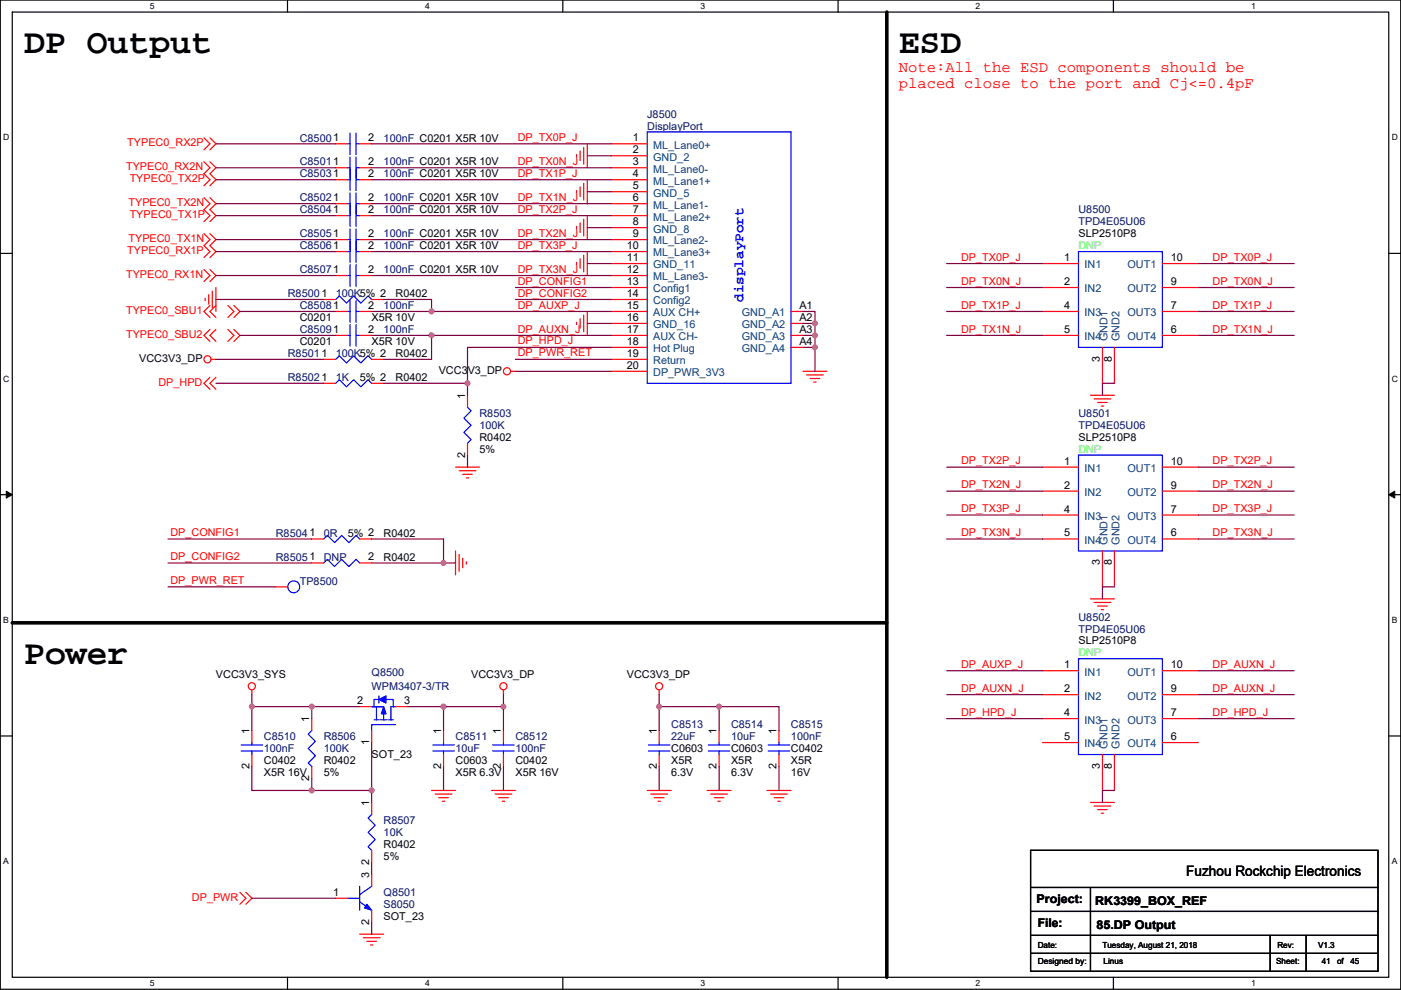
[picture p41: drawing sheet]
<svg xmlns="http://www.w3.org/2000/svg" width="297mm" height="210mm" viewBox="0 0 297 210" stroke-linecap="round" stroke-linejoin="round" font-family="sans-serif">
<defs><g id="words">
<g font-size="7.4">
<text x="5.1" y="11.2">DP Output</text>
<text x="190.6" y="11.2">ESD</text>
<text x="5.1" y="140.8">Power</text>
</g>
<g font-size="3.3" fill="#f00">
<text x="190.6" y="15.4">Note:All the ESD components should be</text>
<text x="190.6" y="18.7">placed close to the port and Cj&lt;=0.4pF</text>
</g>
<text font-size="3" fill="#00f" x="157.6" y="64" transform="rotate(-90 157.6 64)">displayPort</text>
<text font-size="3" x="251.5" y="185.9">Fuzhou Rockchip Electronics</text>
<g font-size="2.5">
<text x="219.8" y="191.6">Project:</text>
<text x="232.2" y="191.9">RK3399_BOX_REF</text>
<text x="220" y="196.7">File:</text>
<text x="232.5" y="197">85.DP Output</text>
</g>
<g font-size="2.3">
<text x="78" y="30">2</text>
<text x="134.2" y="30">1</text>
<text x="78" y="35.1">2</text>
<text x="134.2" y="32.5">2</text>
<text x="134.2" y="35.1">3</text>
<text x="78" y="37.6">2</text>
<text x="134.2" y="37.6">4</text>
<text x="134.2" y="40.1">5</text>
<text x="78" y="45.2">2</text>
<text x="78" y="42.7">2</text>
<text x="134.2" y="42.7">6</text>
<text x="134.2" y="45.2">7</text>
<text x="134.2" y="47.8">8</text>
<text x="78" y="52.8">2</text>
<text x="78" y="50.3">2</text>
<text x="132.9" y="52.8">10</text>
<text x="134.2" y="50.3">9</text>
<text x="228.7" y="50.3">SLP2510P8</text>
<text x="78" y="57.9">2</text>
<text x="132.9" y="55.4">11</text>
<text x="132.9" y="57.9">12</text>
<text x="225.6" y="55.4">1</text>
<text x="248.2" y="55.4">10</text>
<text x="78" y="65.5">2</text>
<text x="83.9" y="63">R0402</text>
<text x="132.9" y="60.5">13</text>
<text x="132.9" y="63">14</text>
<text x="132.9" y="65.5">15</text>
<text x="169.5" y="65.5">A1</text>
<text x="225.6" y="60.5">2</text>
<text x="225.6" y="65.5">4</text>
<text x="248.2" y="65.5">7</text>
<text x="248.2" y="60.5">9</text>
<text x="63.6" y="68.1">C0201</text>
<text x="78" y="70.6">2</text>
<text x="78.8" y="68.1">X5R 10V</text>
<text x="132.9" y="68.1">16</text>
<text x="132.9" y="70.6">17</text>
<text x="169.5" y="68.1">A2</text>
<text x="169.5" y="70.6">A3</text>
<text x="225.6" y="70.6">5</text>
<text x="248.2" y="70.6">6</text>
<text x="29.5" y="76.8">VCC3V3_DP</text>
<text x="63.6" y="73.2">C0201</text>
<text x="78.8" y="73.2">X5R 10V</text>
<text x="83.9" y="75.7">R0402</text>
<text x="132.9" y="73.2">18</text>
<text x="132.9" y="75.7">19</text>
<text x="169.5" y="73.2">A4</text>
<text x="233.2" y="76.8" transform="rotate(-90 233.2 76.8)">3</text>
<text x="235.8" y="76.8" transform="rotate(-90 235.8 76.8)">8</text>
<text x="76.3" y="80.8">5% 2</text>
<text x="83.9" y="80.8">R0402</text>
<text x="93" y="79.3">VCC3V3_DP</text>
<text x="132.9" y="78.2">20</text>
<text x="98.6" y="84.6" transform="rotate(-90 98.6 84.6)">1</text>
<text x="101.7" y="93.5">R0402</text>
<text x="228.7" y="93.5">SLP2510P8</text>
<text x="98.6" y="97.1" transform="rotate(-90 98.6 97.1)">2</text>
<text x="101.7" y="96.1">5%</text>
<text x="225.6" y="98.6">1</text>
<text x="248.2" y="98.6">10</text>
<text x="225.6" y="103.6">2</text>
<text x="248.2" y="103.6">9</text>
<text x="73.7" y="113.8">5% 2</text>
<text x="81.3" y="113.8">R0402</text>
<text x="225.6" y="108.7">4</text>
<text x="225.6" y="113.8">5</text>
<text x="248.2" y="113.8">6</text>
<text x="248.2" y="108.7">7</text>
<text x="78" y="118.9">2</text>
<text x="81.3" y="118.9">R0402</text>
<text x="233.2" y="119.9" transform="rotate(-90 233.2 119.9)">3</text>
<text x="235.8" y="119.9" transform="rotate(-90 235.8 119.9)">8</text>
<text x="228.7" y="136.7">SLP2510P8</text>
<text x="45.8" y="143.8">VCC3V3_SYS</text>
<text x="99.9" y="143.8">VCC3V3_DP</text>
<text x="132.9" y="143.8">VCC3V3_DP</text>
<text x="225.6" y="141.7">1</text>
<text x="248.2" y="141.7">10</text>
<text x="75.8" y="149.4">2</text>
<text x="85.7" y="149.4">3</text>
<text x="225.6" y="146.8">2</text>
<text x="248.2" y="146.8">9</text>
<text x="52.9" y="155.7" transform="rotate(-90 52.9 155.7)">1</text>
<text x="65.6" y="153.2" transform="rotate(-90 65.6 153.2)">1</text>
<text x="93.5" y="155.7" transform="rotate(-90 93.5 155.7)">1</text>
<text x="106.2" y="155.7" transform="rotate(-90 106.2 155.7)">1</text>
<text x="139.2" y="155.7" transform="rotate(-90 139.2 155.7)">1</text>
<text x="151.9" y="155.7" transform="rotate(-90 151.9 155.7)">1</text>
<text x="164.6" y="155.7" transform="rotate(-90 164.6 155.7)">1</text>
<text x="225.6" y="151.9">4</text>
<text x="248.2" y="151.9">7</text>
<text x="78.3" y="158" transform="rotate(-90 78.3 158)">1</text>
<text x="78.8" y="160.8">SOT_23</text>
<text x="142.3" y="159.6">C0603</text>
<text x="155" y="159.6">C0603</text>
<text x="167.7" y="159.6">C0402</text>
<text x="225.6" y="157">5</text>
<text x="248.2" y="157">6</text>
<text x="52.9" y="163.1" transform="rotate(-90 52.9 163.1)">2</text>
<text x="55.9" y="162.1">C0402</text>
<text x="55.9" y="164.6">X5R 16V</text>
<text x="65.6" y="165.7" transform="rotate(-90 65.6 165.7)">2</text>
<text x="68.6" y="162.1">R0402</text>
<text x="68.6" y="164.6">5%</text>
<text x="93.5" y="163.1" transform="rotate(-90 93.5 163.1)">2</text>
<text x="96.6" y="162.1">C0603</text>
<text x="96.6" y="164.6">X5R 6.3V</text>
<text x="106.2" y="163.1" transform="rotate(-90 106.2 163.1)">2</text>
<text x="109.3" y="162.1">C0402</text>
<text x="109.3" y="164.6">X5R 16V</text>
<text x="139.2" y="163.1" transform="rotate(-90 139.2 163.1)">2</text>
<text x="142.3" y="162.1">X5R</text>
<text x="142.3" y="164.6">6.3V</text>
<text x="151.9" y="163.1" transform="rotate(-90 151.9 163.1)">2</text>
<text x="155" y="162.1">X5R</text>
<text x="155" y="164.6">6.3V</text>
<text x="164.6" y="163.1" transform="rotate(-90 164.6 163.1)">2</text>
<text x="167.7" y="162.1">X5R</text>
<text x="167.7" y="164.6">16V</text>
<text x="233.2" y="163.1" transform="rotate(-90 233.2 163.1)">3</text>
<text x="235.8" y="163.1" transform="rotate(-90 235.8 163.1)">8</text>
<text x="78.3" y="171" transform="rotate(-90 78.3 171)">1</text>
<text x="81.3" y="179.9">R0402</text>
<text x="78.3" y="183.4" transform="rotate(-90 78.3 183.4)">2</text>
<text x="81.3" y="182.4">5%</text>
<text x="70.7" y="190">1</text>
<text x="78.3" y="186.2" transform="rotate(-90 78.3 186.2)">3</text>
<text x="78.3" y="196.1" transform="rotate(-90 78.3 196.1)">2</text>
<text x="81.3" y="195.1">SOT_23</text>
</g>
<g font-size="2.3" fill="#f00">
<text x="109.8" y="29.9">DP_TX0P_J</text>
<text x="27" y="31">TYPEC0_RX2P</text>
<text x="109.8" y="35">DP_TX0N_J</text>
<text x="26.7" y="36.1">TYPEC0_RX2N</text>
<text x="27.5" y="38.7">TYPEC0_TX2P</text>
<text x="109.8" y="37.5">DP_TX1P_J</text>
<text x="27.2" y="43.7">TYPEC0_TX2N</text>
<text x="27.5" y="46.3">TYPEC0_TX1P</text>
<text x="109.8" y="45.1">DP_TX2P_J</text>
<text x="109.8" y="42.6">DP_TX1N_J</text>
<text x="27" y="53.9">TYPEC0_RX1P</text>
<text x="27.2" y="51.4">TYPEC0_TX1N</text>
<text x="109.8" y="50.2">DP_TX2N_J</text>
<text x="109.8" y="52.7">DP_TX3P_J</text>
<text x="26.7" y="59">TYPEC0_RX1N</text>
<text x="109.8" y="57.8">DP_TX3N_J</text>
<text x="203.8" y="55.3">DP_TX0P_J</text>
<text x="257.1" y="55.3">DP_TX0P_J</text>
<text x="109.8" y="65.4">DP_AUXP_J</text>
<text x="109.8" y="60.4">DP_CONFIG1</text>
<text x="109.8" y="62.9">DP_CONFIG2</text>
<text x="203.8" y="60.4">DP_TX0N_J</text>
<text x="203.8" y="65.4">DP_TX1P_J</text>
<text x="257.1" y="65.4">DP_TX1P_J</text>
<text x="257.1" y="60.4">DP_TX0N_J</text>
<text x="26.7" y="66.6">TYPEC0_SBU1</text>
<text x="26.7" y="71.7">TYPEC0_SBU2</text>
<text x="109.8" y="70.5">DP_AUXN_J</text>
<text x="203.8" y="70.5">DP_TX1N_J</text>
<text x="257.1" y="70.5">DP_TX1N_J</text>
<text x="109.8" y="73.1">DP_HPD_J</text>
<text x="109.8" y="75.6">DP_PWR_RET</text>
<text x="33.6" y="81.8">DP_HPD</text>
<text x="203.8" y="98.5">DP_TX2P_J</text>
<text x="257.1" y="98.5">DP_TX2P_J</text>
<text x="203.8" y="103.5">DP_TX2N_J</text>
<text x="257.1" y="103.5">DP_TX2N_J</text>
<text x="36.1" y="113.7">DP_CONFIG1</text>
<text x="203.8" y="113.7">DP_TX3N_J</text>
<text x="203.8" y="108.6">DP_TX3P_J</text>
<text x="257.1" y="113.7">DP_TX3N_J</text>
<text x="257.1" y="108.6">DP_TX3P_J</text>
<text x="36.1" y="118.8">DP_CONFIG2</text>
<text x="36.1" y="123.9">DP_PWR_RET</text>
<text x="203.8" y="141.6">DP_AUXP_J</text>
<text x="257.1" y="141.6">DP_AUXN_J</text>
<text x="203.8" y="146.7">DP_AUXN_J</text>
<text x="257.1" y="146.7">DP_AUXN_J</text>
<text x="203.8" y="151.8">DP_HPD_J</text>
<text x="257.1" y="151.8">DP_HPD_J</text>
<text x="40.7" y="191.1">DP_PWR</text>
</g>
<g font-size="2.3" fill="#000080">
<text x="137.2" y="24.9">J8500</text>
<text x="137.2" y="27.5">DisplayPort</text>
<text x="63.6" y="30">C85001</text>
<text x="63.6" y="35.1">C85011</text>
<text x="81.3" y="30">100nF C0201 X5R 10V</text>
<text x="81.3" y="35.1">100nF C0201 X5R 10V</text>
<text x="63.6" y="37.6">C85031</text>
<text x="81.3" y="37.6">100nF C0201 X5R 10V</text>
<text x="63.6" y="45.3">C85041</text>
<text x="63.6" y="42.7">C85021</text>
<text x="81.3" y="45.3">100nF C0201 X5R 10V</text>
<text x="81.3" y="42.7">100nF C0201 X5R 10V</text>
<text x="228.7" y="45.3">U8500</text>
<text x="228.7" y="47.8">TPD4E05U06</text>
<text x="63.6" y="52.9">C85061</text>
<text x="63.6" y="50.3">C85051</text>
<text x="81.3" y="52.9">100nF C0201 X5R 10V</text>
<text x="81.3" y="50.3">100nF C0201 X5R 10V</text>
<text x="63.6" y="58">C85071</text>
<text x="81.3" y="58">100nF C0201 X5R 10V</text>
<text x="61" y="63">R85001</text>
<text x="63.6" y="65.6">C85081</text>
<text x="71.2" y="63">100K5% 2</text>
<text x="81.3" y="65.6">100nF</text>
<text x="63.6" y="70.7">C85091</text>
<text x="81.3" y="70.7">100nF</text>
<text x="61" y="75.7">R85011</text>
<text x="71.2" y="75.7">100K5% 2</text>
<text x="61" y="80.8">R85021</text>
<text x="71.2" y="80.8">1K</text>
<text x="101.7" y="88.4">R8503</text>
<text x="228.7" y="88.4">U8501</text>
<text x="101.7" y="91">100K</text>
<text x="228.7" y="91">TPD4E05U06</text>
<text x="58.5" y="113.8">R85041</text>
<text x="68.6" y="113.8">0R</text>
<text x="58.5" y="118.9">R85051</text>
<text x="68.6" y="118.9">DNP</text>
<text x="63.6" y="124">TP8500</text>
<text x="228.7" y="131.6">U8502</text>
<text x="228.7" y="134.2">TPD4E05U06</text>
<text x="78.8" y="143.3">Q8500</text>
<text x="78.8" y="146.3">WPM3407-3/TR</text>
<text x="142.3" y="154.5">C8513</text>
<text x="155" y="154.5">C8514</text>
<text x="167.7" y="154.5">C8515</text>
<text x="55.9" y="157">C8510</text>
<text x="55.9" y="159.6">100nF</text>
<text x="68.6" y="157">R8506</text>
<text x="68.6" y="159.6">100K</text>
<text x="96.6" y="157">C8511</text>
<text x="96.6" y="159.6">10uF</text>
<text x="109.3" y="157">C8512</text>
<text x="109.3" y="159.6">100nF</text>
<text x="142.3" y="157">22uF</text>
<text x="155" y="157">10uF</text>
<text x="167.7" y="157">100nF</text>
<text x="81.3" y="174.8">R8507</text>
<text x="81.3" y="177.3">10K</text>
<text x="81.3" y="190">Q8501</text>
<text x="81.3" y="192.6">S8050</text>
</g>
<g font-size="2.3" fill="#004080">
<text x="138.5" y="31.5">ML_Lane0+</text>
<text x="138.5" y="34.1">GND_2</text>
<text x="138.5" y="36.6">ML_Lane0-</text>
<text x="138.5" y="39.2">ML_Lane1+</text>
<text x="138.5" y="41.7">GND_5</text>
<text x="138.5" y="44.2">ML_Lane1-</text>
<text x="138.5" y="46.8">ML_Lane2+</text>
<text x="138.5" y="49.3">GND_8</text>
<text x="138.5" y="51.9">ML_Lane2-</text>
<text x="138.5" y="54.4">ML_Lane3+</text>
<text x="138.5" y="56.9">GND_11</text>
<text x="138.5" y="59.5">ML_Lane3-</text>
<text x="229.9" y="56.9">IN1</text>
<text x="239.1" y="56.9">OUT1</text>
<text x="138.5" y="62">Config1</text>
<text x="138.5" y="64.6">Config2</text>
<text x="229.9" y="62">IN2</text>
<text x="239.1" y="62">OUT2</text>
<text x="138.5" y="67.1">AUX CH+</text>
<text x="138.5" y="69.6">GND_16</text>
<text x="157.3" y="67.1">GND_A1</text>
<text x="157.3" y="69.6">GND_A2</text>
<text x="229.9" y="67.1">IN3</text>
<text x="239.1" y="67.1">OUT3</text>
<text x="138.5" y="72.2">AUX CH-</text>
<text x="138.5" y="74.7">Hot Plug</text>
<text x="138.5" y="77.3">Return</text>
<text x="157.3" y="72.2">GND_A3</text>
<text x="157.3" y="74.7">GND_A4</text>
<text x="229.9" y="72.2">IN4</text>
<text x="234.8" y="72.4" transform="rotate(-90 234.8 72.4)">GND1</text>
<text x="237.3" y="72.4" transform="rotate(-90 237.3 72.4)">GND2</text>
<text x="239.1" y="72.2">OUT4</text>
<text x="138.5" y="79.8">DP_PWR_3V3</text>
<text x="229.9" y="100.1">IN1</text>
<text x="239.1" y="100.1">OUT1</text>
<text x="229.9" y="105.2">IN2</text>
<text x="239.1" y="105.2">OUT2</text>
<text x="229.9" y="110.3">IN3</text>
<text x="239.1" y="110.3">OUT3</text>
<text x="229.9" y="115.4">IN4</text>
<text x="234.8" y="115.6" transform="rotate(-90 234.8 115.6)">GND1</text>
<text x="237.3" y="115.6" transform="rotate(-90 237.3 115.6)">GND2</text>
<text x="239.1" y="115.4">OUT4</text>
<text x="229.9" y="143.3">IN1</text>
<text x="239.1" y="143.3">OUT1</text>
<text x="229.9" y="148.4">IN2</text>
<text x="239.1" y="148.4">OUT2</text>
<text x="229.9" y="153.5">IN3</text>
<text x="239.1" y="153.5">OUT3</text>
<text x="229.9" y="158.5">IN4</text>
<text x="234.8" y="158.8" transform="rotate(-90 234.8 158.8)">GND1</text>
<text x="237.3" y="158.8" transform="rotate(-90 237.3 158.8)">GND2</text>
<text x="239.1" y="158.5">OUT4</text>
</g>
<g font-size="2.3" fill="#0f0">
<text x="228.7" y="52.9">DNP</text>
<text x="228.7" y="96.1">DNP</text>
<text x="228.7" y="139.2">DNP</text>
</g>
<g font-size="1.8">
<text x="31.8" y="1.9">5</text>
<text x="90.1" y="1.9">4</text>
<text x="148.5" y="1.9">3</text>
<text x="206.9" y="1.9">2</text>
<text x="265.2" y="1.9">1</text>
<text x=".7" y="29.8">D</text>
<text x="295.1" y="29.8">D</text>
<text x=".7" y="81">C</text>
<text x="295.1" y="81">C</text>
<text x=".7" y="132.1">B</text>
<text x="295.1" y="132.1">B</text>
<text x=".7" y="183.3">A</text>
<text x="295.1" y="183.3">A</text>
<text x="220" y="201">Date:</text>
<text x="233.7" y="201">Tuesday, August 21, 2018</text>
<text x="270.8" y="201">Rev:</text>
<text x="279.5" y="201">V1.3</text>
<text x="31.8" y="209.2">5</text>
<text x="90.1" y="209.2">4</text>
<text x="148.5" y="209.2">3</text>
<text x="206.9" y="209.2">2</text>
<text x="220" y="204.6">Designed by:</text>
<text x="234" y="204.6">Linus</text>
<text x="265.2" y="209.2">1</text>
<text x="270.6" y="204.6">Sheet:</text>
<text x="280.2" y="204.6">41</text>
<text x="283.5" y="204.6">of</text>
<text x="286.3" y="204.6">45</text>
</g>
</g></defs>
<path d="M.1 0h296.9v209.8h-296.9zM2.6 2.6h291.8v204.7h-291.8z" fill="none" stroke="#000" stroke-width=".25"/>
<g fill="#fff">
<path d="M31.8 .3h1v2h-1z"/>
<path d="M31.8 207.5h1v2.1h-1z"/>
</g>
<path d="M61 0v2.6M61 207.3v2.5" fill="none" stroke="#000" stroke-width=".25"/>
<g fill="#fff">
<path d="M90.1 .3h1v2h-1z"/>
<path d="M90.1 207.5h1v2.1h-1z"/>
</g>
<path d="M119.3 0v2.6M119.3 207.3v2.5" fill="none" stroke="#000" stroke-width=".25"/>
<g fill="#fff">
<path d="M148.5 .3h1v2h-1z"/>
<path d="M148.5 207.5h1v2.1h-1z"/>
</g>
<path d="M177.7 0v2.6M177.7 207.3v2.5" fill="none" stroke="#000" stroke-width=".25"/>
<g fill="#fff">
<path d="M206.9 .3h1v2h-1z"/>
<path d="M206.9 207.5h1v2.1h-1z"/>
</g>
<path d="M236.1 0v2.6M236.1 207.3v2.5" fill="none" stroke="#000" stroke-width=".25"/>
<g fill="#fff">
<path d="M265.2 .3h1v2h-1z"/>
<path d="M265.2 207.5h1v2.1h-1z"/>
<path d="M.7 28.2h1.3v2h-1.3z"/>
<path d="M295.1 28.2h1.3v2h-1.3z"/>
<path d="M.7 79.3h1.3v2.1h-1.3z"/>
<path d="M295.1 79.3h1.3v2.1h-1.3z"/>
</g>
<path d="M.1 53.7h2.5M294.4 53.7h2.6" fill="none" stroke="#000" stroke-width=".25"/>
<g fill="#fff">
<path d="M.7 130.5h1.2v2h-1.2z"/>
<path d="M295.1 130.5h1.2v2h-1.2z"/>
</g>
<path d="M.1 104.9h2.5M294.4 104.9h2.6" fill="none" stroke="#000" stroke-width=".25"/>
<path d="M1.3 104.2l1.3 .7-1.3 .7zM294.4 104.9l1.3-.7v1.4z" fill="#000" stroke="#000" stroke-width=".21"/>
<g fill="#fff">
<path d="M.7 181.7h1.2v2h-1.2z"/>
<path d="M295.1 181.7h1.2v2h-1.2z"/>
</g>
<path d="M.1 156.1h2.5M294.4 156.1h2.6M218.5 188.2h73.7M218.5 193.3h73.7M218.5 198.4h73.7M218.5 180.4h73.7v25.6h-73.7zM231.2 188.2v17.8M269.3 198.4v7.6M276.9 198.4v7.6M218.5 202.2h73.7" fill="none" stroke="#000" stroke-width=".25"/>
<path d="M188 2.6v204.7M2.6 132.1h185.4" fill="none" stroke="#000" stroke-width=".76"/>
<g fill="none" stroke="#f00" stroke-width=".25">
<path d="M43.2 34.3l1.3 1.3-1.3 1.3 1.3 1.2-1.3 1.3M43.2 29.2l1.3 1.3-1.3 1.3M44.5 34.3l1.3 1.3-1.3 1.3 1.3 1.2-1.3 1.3M44.5 29.2l1.3 1.3-1.3 1.3M71.2 30.5h2.5M71.2 38.1h2.5M71.2 35.6h2.5M76.3 30.5h2.5M76.3 38.1h2.5M76.3 35.6h2.5M122.2 32.8v.5M123 32v2.1"/>
<path d="M123 39.6v2.1M123.8 31.3v3.5M123.8 38.9v3.5M124.5 30.5v5.1M124.5 38.1v5.1M129.6 30.5h7.6M129.6 33h7.6M129.6 35.6h7.6M129.6 38.1h7.6M43.2 57.2l1.3 1.2-1.3 1.3M43.2 49.6l1.3 1.2-1.3 1.3 1.3 1.3-1.3 1.2M43.2 41.9l1.3 1.3-1.3 1.3 1.3 1.2-1.3 1.3"/>
<path d="M44.5 57.2l1.3 1.2-1.3 1.3M44.5 49.6l1.3 1.2-1.3 1.3 1.3 1.3-1.3 1.2M44.5 41.9l1.3 1.3-1.3 1.3 1.3 1.2-1.3 1.3M71.2 58.4h2.5M71.2 45.7h2.5M71.2 53.4h2.5M71.2 43.2h2.5M71.2 50.8h2.5M76.3 58.4h2.5M76.3 45.7h2.5M76.3 53.4h2.5M76.3 43.2h2.5"/>
<path d="M76.3 50.8h2.5M122.2 40.4v.5M122.2 48v.5M122.2 55.6v.6M123 47.3v2M123 54.9v2M123.8 46.5v3.6M123.8 54.1v3.6M124.5 45.7v5.1M124.5 53.4v5M129.6 43.2h7.6M129.6 45.7h7.6"/>
<path d="M129.6 48.3h7.6M129.6 50.8h7.6M129.6 53.4h7.6M129.6 55.9h7.6M129.6 58.4h7.6M129.6 40.7h7.6M221 55.9h7.7M246.4 55.9h7.7M43.5 63.3v.5M44.3 62.5v2M44.5 64.8l-1.3 1.3 1.3 1.2M44.5 69.9l-1.3 1.2 1.3 1.3"/>
<path d="M44.8 76.2h1M45 61.7v3.6M45.8 61v5.1M45.8 64.8l-1.3 1.3 1.3 1.2M45.8 69.9l-1.3 1.2 1.3 1.3M48.3 64.8l1.3 1.3-1.3 1.2M48.3 69.9l1.3 1.2-1.3 1.3M49.6 64.8l1.3 1.3-1.3 1.2M49.6 69.9l1.3 1.2-1.3 1.3M68.6 76.2h2.6M68.6 63.5h2.6M71.2 71.1h2.5"/>
<path d="M71.2 66.1h2.5M76.3 71.1h2.5M76.3 66.1h2.5M78.8 76.2h2.5M78.8 63.5h2.5M108.3 78.8h1M122.2 68.3v.6M123 67.6v2M123.8 66.8v3.6M124.5 66.1v5M129.6 61h7.6M129.6 63.5h7.6"/>
<path d="M129.6 66.1h7.6M129.6 68.6h7.6M129.6 71.1h7.6M129.6 73.7h7.6M129.6 76.2h7.6M129.6 78.8h7.6M167.7 66.1h2.5M167.7 68.6h2.5M167.7 71.1h2.5M167.7 73.7h2.5M170.2 78.8h5.1M171 79.5h3.6"/>
<path d="M221 61h7.7M221 66.1h7.7M221 71.1h7.7M233.7 73.7v7.6M236.3 73.7v7.6M246.4 71.1h7.7M246.4 66.1h7.7M246.4 61h7.7M44.5 80l-1.3 1.3 1.3 1.3M45.8 80l-1.3 1.3 1.3 1.3M68.6 81.3h2.6M78.8 81.3h2.5"/>
<path d="M96.6 99.1h5.1M97.3 99.8h3.6M99.1 83.8v2.6M99.1 94v2.5M171.8 80.3h2M172.5 81h.5M221 99.1h7.7M231.2 83.8h5.1M232 84.6h3.5M232.7 85.4h2.1M233.5 86.1h.5M246.4 99.1h7.7"/>
<path d="M66.1 114.3h2.5M66.1 119.4h2.5M76.3 114.3h2.5M76.3 119.4h2.5M96.6 116.9v5M97.3 117.6v3.6M98.1 118.4v2M98.1 100.6h2M98.9 101.4h.5M98.9 119.1v.6M221 104.2h7.7M221 109.2h7.7"/>
<path d="M221 114.3h7.7M233.7 116.9v7.6M236.3 116.9v7.6M246.4 114.3h7.7M246.4 109.2h7.7M246.4 104.2h7.7M58.5 124.5h2.5M231.2 127h5.1M232 127.8h3.5M232.7 128.5h2.1M233.5 129.3h.5M53.4 155v2.5"/>
<path d="M53.4 146.3v1M66.1 152.4v2.6M76.3 149.9h2.5M78.8 155v2.5M83.9 149.9h2.5M94 155v2.5M106.7 146.3v1M106.7 155v2.5M139.8 155v2.5M139.8 146.3v1M152.5 155v2.5M165.2 155v2.5"/>
<path d="M221 142.3h7.7M221 147.3h7.7M221 152.4h7.7M221 157.5h7.7M246.4 157.5h7.7M246.4 152.4h7.7M246.4 147.3h7.7M246.4 142.3h7.7M53.4 160v2.6M66.1 162.6v2.5M78.8 170.2v2.5M91.5 167.7h5.1"/>
<path d="M92.3 168.4h3.5M93 169.2h2.1M93.8 169.9h.5M94 160v2.6M104.2 167.7h5.1M105 168.4h3.5M105.7 169.2h2.1M106.5 169.9h.5M106.7 160v2.6M137.2 167.7h5.1M138 168.4h3.5M138.7 169.2h2.1"/>
<path d="M139.5 169.9h.5M139.8 160v2.6M149.9 167.7h5.1M150.7 168.4h3.5M151.4 169.2h2.1M152.2 169.9h.5M152.5 160v2.6M162.6 167.7h5.1M163.4 168.4h3.5M164.1 169.2h2.1M164.9 169.9h.5M165.2 160v2.6"/>
<path d="M231.2 170.2h5.1M232 171h3.5M232.7 171.7h2.1M233.5 172.5h.5M233.7 160v7.7M236.3 160v7.7M50.9 189.3l1.2 1.2-1.2 1.3M52.1 189.3l1.3 1.2-1.3 1.3M71.2 190.5h2.5M76.3 198.1h5M77 198.9h3.6M77.8 199.7h2"/>
<path d="M78.8 193.1v2.5M78.8 185.4v2.6M78.8 180.4v2.5M78.5 200.4h.6"/>
<circle cx="44" cy="76.2" r=".76"/>
<circle cx="107.5" cy="78.7" r=".76"/>
<circle cx="53.4" cy="145.5" r=".76"/>
<circle cx="106.7" cy="145.5" r=".76"/>
<circle cx="139.7" cy="145.5" r=".76"/>
</g>
<g fill="none" stroke="#00f" stroke-width=".25">
<path d="M73.7 30.5h.5M73.7 38.1h.5M73.7 35.6h.5M74.2 28.2v4.6M74.2 35.8v4.6M74.2 33.3v4.6M75.5 30.5h.8M75.5 38.1h.8M75.5 35.6h.8M75.5 28.2v4.6M75.5 35.8v4.6M75.5 33.3v4.6"/>
<path d="M137.2 28h30.5v53.3h-30.5zM73.7 58.4h.5M73.7 45.7h.5M73.7 53.4h.5M73.7 43.2h.5M73.7 50.8h.5M74.2 56.2v4.5M74.2 43.5v4.5M74.2 51.1v4.5M74.2 40.9v4.6M74.2 48.5v4.6M75.5 58.4h.8"/>
<path d="M75.5 45.7h.8M75.5 53.4h.8M75.5 43.2h.8M75.5 50.8h.8M75.5 56.2v4.5M75.5 43.5v4.5M75.5 51.1v4.5M75.5 40.9v4.6M75.5 48.5v4.6M228.7 53.4h17.7v20.3h-17.7zM71.2 76.2l.7-.7 1.6 1.5 1.5-1.5 1.5 1.5 1.5-1.5 .8 .7M71.2 63.5l.7-.7 1.6 1.5 1.5-1.5 1.5 1.5 1.5-1.5 .8 .7"/>
<path d="M73.7 71.1h.5M73.7 66.1h.5M74.2 68.9v4.5M74.2 63.8v4.5M75.5 71.1h.8M75.5 66.1h.8M75.5 68.9v4.5M75.5 63.8v4.5M71.2 81.3l.7-.8 1.6 1.6 1.5-1.6 1.5 1.6 1.5-1.6 .8 .8M99.1 86.4l.8 .7-1.5 1.6 1.5 1.5-1.5 1.5 1.5 1.5-.8 .8M228.7 96.5h17.7v20.4h-17.7zM68.6 114.3l.8-.7 1.5 1.5 1.6-1.5 1.5 1.5 1.5-1.5 .8 .7"/>
<path d="M68.6 119.4l.8-.8 1.5 1.6 1.6-1.6 1.5 1.6 1.5-1.6 .8 .8M228.7 139.7h17.7v20.3h-17.7zM51.1 159.3h4.6M51.1 158h4.6M53.4 157.5v.5M53.4 159.3v.7M66.1 155l-.8 .7 1.6 1.5-1.6 1.6 1.6 1.5-1.6 1.5 .8 .8M79.3 152.7h1M79.8 149.9v2.8M80.3 148.4h-1v1.5M80.3 147.6v1.5M80.6 152.7h1.5"/>
<path d="M81.3 149.9h-2.5h2.5v1M81.3 151.2v1.5M81.8 148.4h1.6v1.5M82.4 152.7h1M83.4 149.9h-.5v2.8M83.4 149.9h.2M83.4 149.9h.5M83.9 153.7h-5.1v1.3M91.8 159.3h4.5M91.8 158h4.5M94 157.5v.5M94 159.3v.7"/>
<path d="M104.5 159.3h4.5M104.5 158h4.5M106.7 157.5v.5M106.7 159.3v.7M137.5 159.3h4.5M137.5 158h4.5M139.8 157.5v.5M139.8 159.3v.7M150.2 159.3h4.5M150.2 158h4.5M152.5 157.5v.5M152.5 159.3v.7"/>
<path d="M162.9 159.3h4.5M162.9 158h4.5M165.2 157.5v.5M165.2 159.3v.7M78.8 172.7l-.8 .8 1.6 1.5-1.6 1.6 1.6 1.5-1.6 1.5 .8 .8M73.7 190.5h2.6M76.3 191.3l2.5 1.8M76.3 188v5.1M78.8 188l-2.5 1.8"/>
<circle cx="62.3" cy="124.5" r="1.26"/>
</g>
<g fill="#00f" stroke="#00f" stroke-width=".25">
<path d="M81.3 149.9l.5 1.5h-1z" fill-rule="evenodd"/>
<path d="M80.3 148.4l1.5-.8v1.5z" fill-rule="evenodd"/>
<path d="M77.8 191.8l1 1.3-1.5-.5z" fill-rule="evenodd"/>
</g>
<g fill="none" stroke="#800040" stroke-width=".25">
<path d="M45.8 38.1h25.4M45.8 35.6h25.4M45.8 30.5h25.4M78.8 35.6h50.8M78.8 30.5h50.8M78.8 38.1h50.8M124.5 33h5.1M45.8 58.4h25.4M45.8 53.4h25.4M45.8 50.8h25.4M45.8 45.7h25.4M45.8 43.2h25.4"/>
<path d="M78.8 45.7h50.8M78.8 43.2h50.8M78.8 50.8h50.8M78.8 58.4h50.8M78.8 53.4h50.8M124.5 40.7h5.1M124.5 48.3h5.1M124.5 55.9h5.1M200.7 55.9h20.3M254.1 55.9h20.3M45.8 63.5h22.8M45.8 76.2h22.8"/>
<path d="M50.9 66.1h20.3M50.9 71.1h20.3M78.8 66.1h12.7M78.8 71.1h12.7M81.3 63.5h10.2v2.6M91.5 71.1h38.1M91.5 71.1v5.1h-10.2M91.5 66.1h38.1M109.3 78.8h20.3M109.3 76.2h20.3M109.3 61h20.3M109.3 63.5h20.3"/>
<path d="M124.5 68.6h5.1M129.6 73.7h-30.5v7.6M170.2 66.1h2.6v2.5M170.2 73.7h2.6v5.1M170.2 68.6h2.6M170.2 71.1h2.6M172.8 68.6v5.1M200.7 66.1h20.3M200.7 71.1h20.3M200.7 61h20.3M254.1 66.1h20.3M254.1 61h20.3"/>
<path d="M254.1 71.1h20.3M45.8 81.3h22.8M81.3 81.3h17.8v2.5M99.1 96.5v2.6M200.7 99.1h20.3M236.3 81.3h-2.6v2.5M254.1 99.1h20.3M35.6 114.3h30.5M35.6 119.4h30.5M78.8 114.3h15.2v5.1M78.8 119.4h15.2M94 119.4h2.6"/>
<path d="M200.7 114.3h20.3M200.7 104.2h20.3M200.7 109.2h20.3M254.1 114.3h20.3M254.1 104.2h20.3M254.1 109.2h20.3M35.6 124.5h22.9M236.3 124.5h-2.6v2.5M53.4 147.3v2.6M53.4 149.9h12.7M53.4 149.9v5.1M66.1 149.9v2.5"/>
<path d="M66.1 149.9h10.2M78.8 157.5v10.2M86.4 149.9h7.6M94 149.9v5.1M94 149.9h12.7v5.1M106.7 147.3v2.6M139.8 149.9v5.1M139.8 147.3v2.6M139.8 149.9h12.7M152.5 149.9h12.7v5.1M152.5 149.9v5.1M200.7 142.3h20.3"/>
<path d="M200.7 147.3h20.3M200.7 152.4h20.3M254.1 142.3h20.3M254.1 152.4h20.3M254.1 147.3h20.3M53.4 162.6v5.1h12.7M66.1 167.7h12.7M66.1 165.1v2.6M78.8 167.7v2.5M94 162.6v5.1M106.7 162.6v5.1M139.8 162.6v5.1"/>
<path d="M152.5 162.6v5.1M165.2 162.6v5.1M236.3 167.7h-2.6v2.5M53.4 190.5h17.8M78.8 182.9v2.5M78.8 195.6v2.5"/>
</g>
<g fill="#f0f" stroke="#f0f" stroke-width=".25">
<circle cx="91.5" cy="71.1" r=".5"/>
<circle cx="91.5" cy="66" r=".5"/>
<circle cx="172.8" cy="68.6" r=".5"/>
<circle cx="172.8" cy="73.7" r=".5"/>
<circle cx="172.8" cy="71.1" r=".5"/>
<circle cx="99.1" cy="81.3" r=".5"/>
<circle cx="94" cy="119.4" r=".5"/>
<circle cx="78.8" cy="167.6" r=".5"/>
<circle cx="66.1" cy="167.6" r=".5"/>
<circle cx="53.4" cy="149.9" r=".5"/>
<circle cx="106.7" cy="149.9" r=".5"/>
<circle cx="94" cy="149.9" r=".5"/>
<circle cx="66.1" cy="149.9" r=".5"/>
<circle cx="152.4" cy="149.9" r=".5"/>
<circle cx="139.7" cy="149.9" r=".5"/>
</g>
<use href="#words"/>
</svg>
